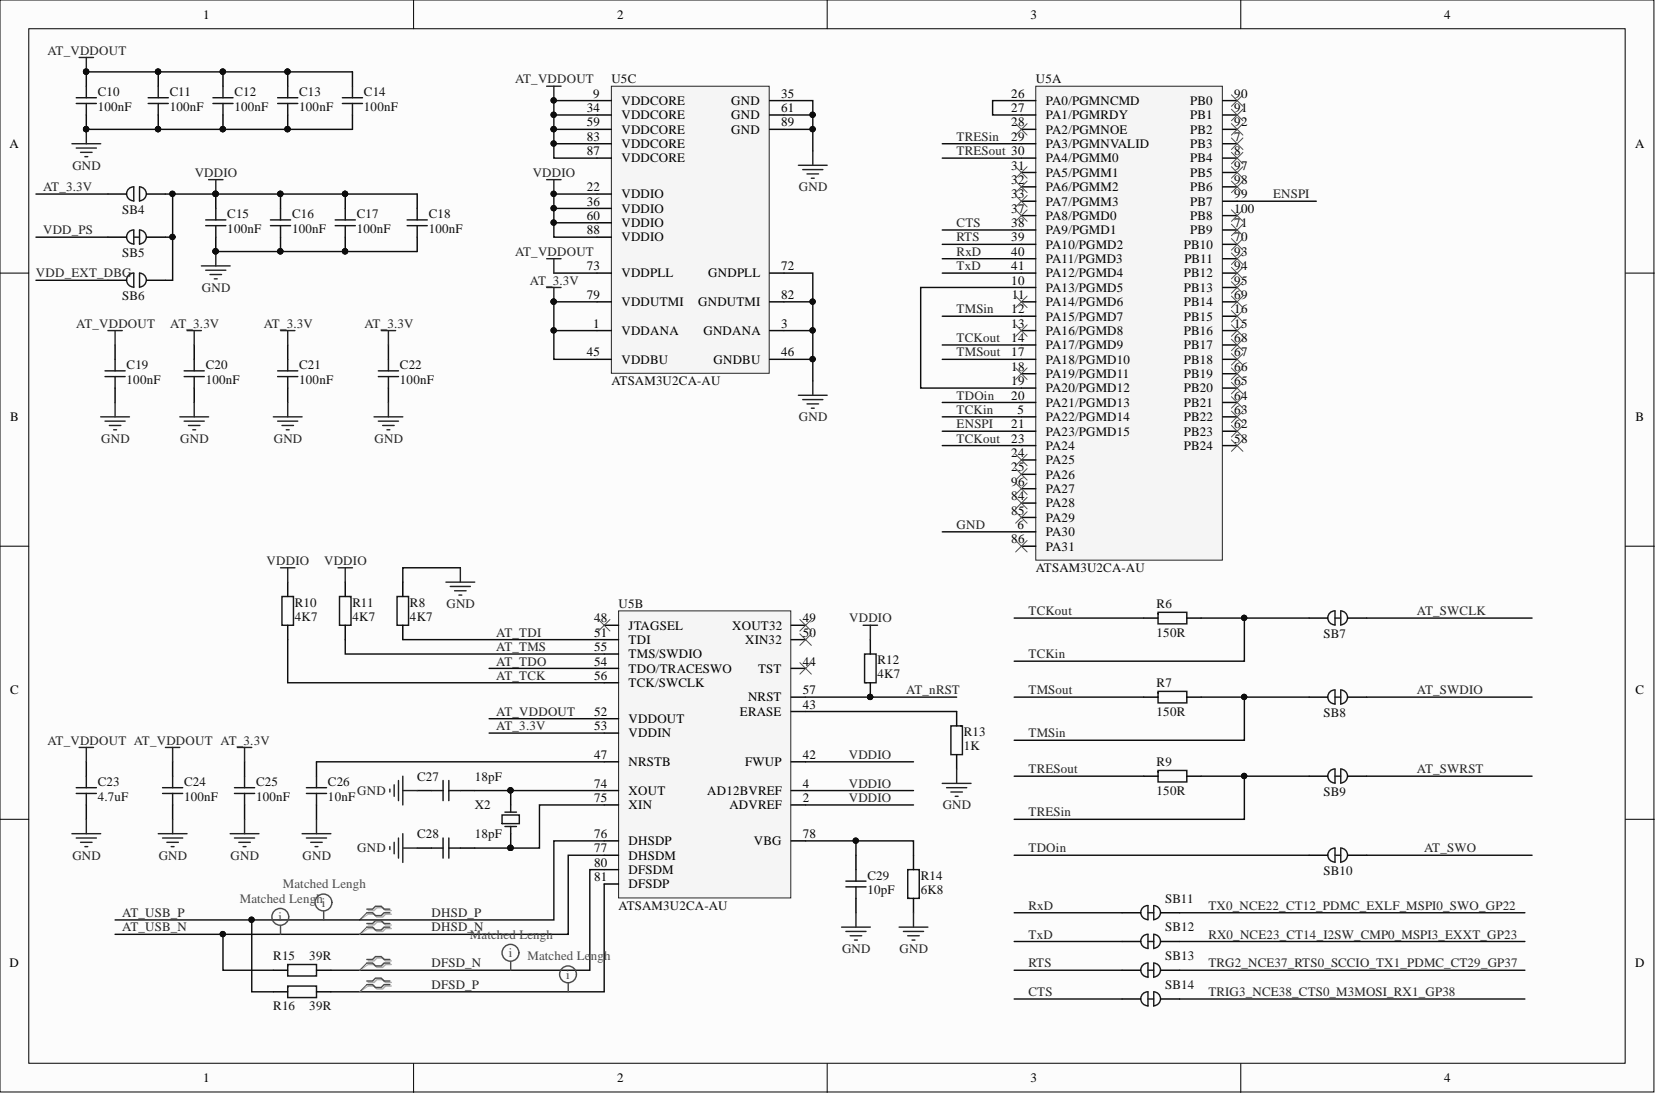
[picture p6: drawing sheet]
<svg xmlns="http://www.w3.org/2000/svg" width="292mm" height="193mm" viewBox="0 0 292 193" stroke-linecap="round" stroke-linejoin="round" font-family="sans-serif">
<defs><g id="words">
<g font-size="2.3">
<text x="35.9" y="3.3">1</text>
<text x="108.9" y="3.3">2</text>
<text x="181.8" y="3.3">3</text>
<text x="254.8" y="3.3">4</text>
<text x="104.6" y="17.2">9</text>
<text x="137.8" y="17.2">35</text>
<text x="178.4" y="17.2">26</text>
<text x="217.7" y="17.2">90</text>
<text x="103.5" y="19.8">34</text>
<text x="103.5" y="22.3">59</text>
<text x="109.6" y="18.5">VDDCORE</text>
<text x="109.6" y="21">VDDCORE</text>
<text x="109.6" y="23.6">VDDCORE</text>
<text x="129" y="18.5">GND</text>
<text x="129" y="21">GND</text>
<text x="129" y="23.6">GND</text>
<text x="137.8" y="19.8">61</text>
<text x="137.8" y="22.3">89</text>
<text x="178.4" y="19.8">27</text>
<text x="178.4" y="22.3">28</text>
<text x="184.5" y="18.5">PA0/PGMNCMD</text>
<text x="184.5" y="21">PA1/PGMRDY</text>
<text x="184.5" y="23.6">PA2/PGMNOE</text>
<text x="209.9" y="18.5">PB0</text>
<text x="209.9" y="21">PB1</text>
<text x="209.9" y="23.6">PB2</text>
<text x="217.7" y="19.8">91</text>
<text x="217.7" y="22.3">92</text>
<text x="1.7" y="26.1">A</text>
<text x="103.5" y="24.8">83</text>
<text x="103.5" y="27.4">87</text>
<text x="109.6" y="26.1">VDDCORE</text>
<text x="109.6" y="28.6">VDDCORE</text>
<text x="178.4" y="24.8">29</text>
<text x="178.4" y="29.9">31</text>
<text x="184.5" y="26.1">PA3/PGMNVALID</text>
<text x="184.5" y="28.6">PA4/PGMM0</text>
<text x="209.9" y="26.1">PB3</text>
<text x="209.9" y="28.6">PB4</text>
<text x="217.7" y="24.8">7</text>
<text x="217.7" y="27.4">8</text>
<text x="217.7" y="29.9">97</text>
<text x="288.4" y="26.1">A</text>
<text x="103.5" y="33.7">22</text>
<text x="109.6" y="35">VDDIO</text>
<text x="178.4" y="32.5">32</text>
<text x="178.4" y="35">33</text>
<text x="184.5" y="31.2">PA5/PGMM1</text>
<text x="184.5" y="33.7">PA6/PGMM2</text>
<text x="209.9" y="31.2">PB5</text>
<text x="209.9" y="33.7">PB6</text>
<text x="217.7" y="32.5">98</text>
<text x="217.7" y="35">99</text>
<text x="103.5" y="36.3">36</text>
<text x="103.5" y="38.8">60</text>
<text x="103.5" y="41.3">88</text>
<text x="109.6" y="37.5">VDDIO</text>
<text x="109.6" y="40.1">VDDIO</text>
<text x="178.4" y="37.5">37</text>
<text x="178.4" y="40.1">38</text>
<text x="184.5" y="36.3">PA7/PGMM3</text>
<text x="184.5" y="38.8">PA8/PGMD0</text>
<text x="184.5" y="41.3">PA9/PGMD1</text>
<text x="209.9" y="41.3">PB9</text>
<text x="209.9" y="36.3">PB7</text>
<text x="209.9" y="38.8">PB8</text>
<text x="217.7" y="40.1">71</text>
<text x="217.7" y="37.5">100</text>
<text x="103.5" y="47.7">73</text>
<text x="109.6" y="42.6">VDDIO</text>
<text x="137.8" y="47.7">72</text>
<text x="178.4" y="42.6">39</text>
<text x="178.4" y="45.1">40</text>
<text x="178.4" y="47.7">41</text>
<text x="184.5" y="43.9">PA10/PGMD2</text>
<text x="184.5" y="46.4">PA11/PGMD3</text>
<text x="208.8" y="43.9">PB10</text>
<text x="208.9" y="46.4">PB11</text>
<text x="217.7" y="42.6">70</text>
<text x="217.7" y="45.1">93</text>
<text x="217.7" y="47.7">94</text>
<text x="103.5" y="52.7">79</text>
<text x="109.6" y="48.9">VDDPLL</text>
<text x="124.9" y="48.9">GNDPLL</text>
<text x="137.8" y="52.7">82</text>
<text x="178.4" y="50.2">10</text>
<text x="178.5" y="52.7">11</text>
<text x="184.5" y="51.5">PA13/PGMD5</text>
<text x="184.5" y="48.9">PA12/PGMD4</text>
<text x="208.8" y="48.9">PB12</text>
<text x="208.8" y="51.5">PB13</text>
<text x="217.7" y="52.7">69</text>
<text x="217.7" y="50.2">95</text>
<text x="104.6" y="57.8">1</text>
<text x="109.6" y="59.1">VDDANA</text>
<text x="109.6" y="54">VDDUTMI</text>
<text x="123.2" y="54">GNDUTMI</text>
<text x="124.1" y="59.1">GNDANA</text>
<text x="137.8" y="57.8">3</text>
<text x="178.4" y="55.3">12</text>
<text x="178.4" y="57.8">13</text>
<text x="184.5" y="54">PA14/PGMD6</text>
<text x="184.5" y="56.5">PA15/PGMD7</text>
<text x="184.5" y="59.1">PA16/PGMD8</text>
<text x="208.8" y="59.1">PB16</text>
<text x="208.8" y="56.5">PB15</text>
<text x="208.8" y="54">PB14</text>
<text x="217.7" y="57.8">15</text>
<text x="217.7" y="55.3">16</text>
<text x="103.5" y="62.9">45</text>
<text x="109.6" y="64.1">VDDBU</text>
<text x="125.9" y="64.1">GNDBU</text>
<text x="137.8" y="62.9">46</text>
<text x="178.4" y="60.3">14</text>
<text x="178.4" y="62.9">17</text>
<text x="178.4" y="65.4">18</text>
<text x="184.5" y="61.6">PA17/PGMD9</text>
<text x="184.5" y="64.1">PA18/PGMD10</text>
<text x="208.8" y="64.1">PB18</text>
<text x="208.8" y="61.6">PB17</text>
<text x="217.7" y="65.4">66</text>
<text x="217.7" y="62.9">67</text>
<text x="217.7" y="60.3">68</text>
<text x="178.4" y="67.9">19</text>
<text x="178.4" y="70.5">20</text>
<text x="184.5" y="66.7">PA19/PGMD11</text>
<text x="184.5" y="69.2">PA20/PGMD12</text>
<text x="184.5" y="71.8">PA21/PGMD13</text>
<text x="208.8" y="71.8">PB21</text>
<text x="208.8" y="69.2">PB20</text>
<text x="208.8" y="66.7">PB19</text>
<text x="217.7" y="70.5">64</text>
<text x="217.7" y="67.9">65</text>
<text x="1.8" y="74.3">B</text>
<text x="178.4" y="75.6">21</text>
<text x="179.5" y="73">5</text>
<text x="184.5" y="74.3">PA22/PGMD14</text>
<text x="184.5" y="76.8">PA23/PGMD15</text>
<text x="208.8" y="76.8">PB23</text>
<text x="208.8" y="74.3">PB22</text>
<text x="217.7" y="75.6">62</text>
<text x="217.7" y="73">63</text>
<text x="288.5" y="74.3">B</text>
<text x="178.4" y="78.1">23</text>
<text x="178.4" y="80.6">24</text>
<text x="178.4" y="83.2">25</text>
<text x="184.5" y="79.4">PA24</text>
<text x="184.5" y="81.9">PA25</text>
<text x="208.8" y="79.4">PB24</text>
<text x="217.7" y="78.1">58</text>
<text x="178.4" y="88.2">84</text>
<text x="178.4" y="85.7">96</text>
<text x="184.5" y="84.4">PA26</text>
<text x="184.5" y="89.5">PA28</text>
<text x="184.5" y="87">PA27</text>
<text x="178.4" y="90.8">85</text>
<text x="178.4" y="95.8">86</text>
<text x="179.5" y="93.3">6</text>
<text x="184.5" y="94.6">PA30</text>
<text x="184.5" y="92">PA29</text>
<text x="184.5" y="97.1">PA31</text>
<text x="104.8" y="109.8">48</text>
<text x="104.8" y="112.3">51</text>
<text x="110.9" y="111.1">JTAGSEL</text>
<text x="110.9" y="113.6">TDI</text>
<text x="129.2" y="111.1">XOUT32</text>
<text x="131.4" y="113.6">XIN32</text>
<text x="141.6" y="109.8">49</text>
<text x="141.6" y="112.3">50</text>
<text x="104.8" y="117.4">54</text>
<text x="104.8" y="114.9">55</text>
<text x="104.8" y="119.9">56</text>
<text x="110.9" y="118.7">TDO/TRACESWO</text>
<text x="110.9" y="116.1">TMS/SWDIO</text>
<text x="133.7" y="118.7">TST</text>
<text x="141.6" y="117.4">44</text>
<text x="1.8" y="122.5">C</text>
<text x="110.9" y="121.2">TCK/SWCLK</text>
<text x="131.9" y="123.7">NRST</text>
<text x="141.6" y="125">43</text>
<text x="141.6" y="122.5">57</text>
<text x="288.5" y="122.5">C</text>
<text x="104.8" y="126.3">52</text>
<text x="104.8" y="128.8">53</text>
<text x="110.9" y="127.5">VDDOUT</text>
<text x="110.9" y="130.1">VDDIN</text>
<text x="130.5" y="126.3">ERASE</text>
<text x="104.8" y="133.9">47</text>
<text x="110.9" y="135.1">NRSTB</text>
<text x="131.4" y="135.1">FWUP</text>
<text x="141.6" y="133.9">42</text>
<text x="104.8" y="138.9">74</text>
<text x="104.8" y="141.5">75</text>
<text x="110.9" y="140.2">XOUT</text>
<text x="110.9" y="142.7">XIN</text>
<text x="124.8" y="140.2">AD12BVREF</text>
<text x="128.7" y="142.7">ADVREF</text>
<text x="141.6" y="141.5">2</text>
<text x="141.6" y="138.9">4</text>
<text x="104.8" y="147.8">76</text>
<text x="110.9" y="149.1">DHSDP</text>
<text x="133" y="149.1">VBG</text>
<text x="141.6" y="147.8">78</text>
<text x="104.8" y="150.4">77</text>
<text x="104.8" y="152.9">80</text>
<text x="104.8" y="155.4">81</text>
<text x="110.9" y="151.6">DHSDM</text>
<text x="110.9" y="154.2">DFSDM</text>
<text x="110.9" y="156.7">DFSDP</text>
<text x="1.7" y="170.6">D</text>
<text x="288.4" y="170.6">D</text>
<text x="35.9" y="190.9">1</text>
<text x="108.9" y="190.9">2</text>
<text x="181.8" y="190.9">3</text>
<text x="254.8" y="190.9">4</text>
</g>
<g font-size="2.3" fill="#262626">
<text x="8.4" y="9.6">AT_VDDOUT</text>
<text x="90.8" y="14.7">AT_VDDOUT</text>
<text x="12.8" y="29.9">GND</text>
<text x="168.7" y="24.8">TRESin</text>
<text x="168.7" y="27.4">TRESout 30</text>
<text x="7.6" y="33.7">AT_3.3V</text>
<text x="34.3" y="31.2">VDDIO</text>
<text x="94" y="31.2">VDDIO</text>
<text x="140.9" y="33.7">GND</text>
<text x="224.6" y="35">ENSPI</text>
<text x="7.6" y="41.3">VDD_PS</text>
<text x="168.7" y="40.1">CTS</text>
<text x="90.8" y="45.1">AT_VDDOUT</text>
<text x="168.7" y="42.6">RTS</text>
<text x="168.7" y="45.1">RxD</text>
<text x="168.7" y="47.7">TxD</text>
<text x="6.3" y="48.9">VDD_EXT_DBG</text>
<text x="35.6" y="51.5">GND</text>
<text x="93.5" y="50.2">AT_3.3V</text>
<text x="13.4" y="57.8">AT_VDDOUT</text>
<text x="30" y="57.8">AT_3.3V</text>
<text x="46.5" y="57.8">AT_3.3V</text>
<text x="64.3" y="57.8">AT_3.3V</text>
<text x="168.7" y="55.3">TMSin</text>
<text x="168.7" y="60.3">TCKout</text>
<text x="168.7" y="62.9">TMSout</text>
<text x="168.7" y="70.5">TDOin</text>
<text x="140.9" y="74.3">GND</text>
<text x="168.7" y="73">TCKin</text>
<text x="168.7" y="75.6">ENSPI</text>
<text x="17.8" y="78.1">GND</text>
<text x="31.8" y="78.1">GND</text>
<text x="48.3" y="78.1">GND</text>
<text x="66.1" y="78.1">GND</text>
<text x="168.7" y="78.1">TCKout</text>
<text x="168.7" y="93.3">GND</text>
<text x="47" y="99.6">VDDIO</text>
<text x="57.2" y="99.6">VDDIO</text>
<text x="78.7" y="107.2">GND</text>
<text x="87.5" y="112.3">AT_TDI</text>
<text x="149.8" y="109.8">VDDIO</text>
<text x="181.4" y="108.5">TCKout</text>
<text x="249.9" y="108.5">AT_SWCLK</text>
<text x="87.5" y="114.9">AT_TMS</text>
<text x="87.5" y="117.4">AT_TDO</text>
<text x="87.5" y="119.9">AT_TCK</text>
<text x="181.4" y="116.1">TCKin</text>
<text x="159.9" y="122.5">AT_nRST</text>
<text x="181.4" y="122.5">TMSout</text>
<text x="249.9" y="122.5">AT_SWDIO</text>
<text x="8.4" y="131.3">AT_VDDOUT AT_VDDOUT AT_3.3V</text>
<text x="87.5" y="126.3">AT_VDDOUT</text>
<text x="87.5" y="128.8">AT_3.3V</text>
<text x="181.4" y="130.1">TMSin</text>
<text x="149.7" y="133.9">VDDIO</text>
<text x="181.4" y="136.4">TRESout</text>
<text x="249.9" y="136.4">AT_SWRST</text>
<text x="63" y="140.2">GND</text>
<text x="149.7" y="141.5">VDDIO</text>
<text x="149.7" y="138.9">VDDIO</text>
<text x="166.3" y="142.7">GND</text>
<text x="181.4" y="144">TRESin</text>
<text x="12.8" y="151.6">GND</text>
<text x="28" y="151.6">GND</text>
<text x="40.7" y="151.6">GND</text>
<text x="53.4" y="151.6">GND</text>
<text x="63" y="150.4">GND</text>
<text x="181.4" y="150.4">TDOin</text>
<text x="251.2" y="150.4">AT_SWO</text>
<text x="21.6" y="161.8">AT_USB_P</text>
<text x="76.1" y="161.8">DHSD_P</text>
<text x="181.4" y="160.5">RxD</text>
<text x="213.1" y="160.5">TX0_NCE22_CT12_PDMC_EXLF_MSPI0_SWO_GP22</text>
<text x="21.6" y="164.3">AT_USB_N</text>
<text x="76.1" y="164.3">DHSD_N</text>
<text x="181.4" y="165.6">TxD</text>
<text x="213.1" y="165.6">RX0_NCE23_CT14_I2SW_CMP0_MSPI3_EXXT_GP23</text>
<text x="76.1" y="170.6">DFSD_N</text>
<text x="148.5" y="168.1">GND</text>
<text x="158.7" y="168.1">GND</text>
<text x="181.4" y="170.6">RTS</text>
<text x="213.1" y="170.6">TRG2_NCE37_RTS0_SCCIO_TX1_PDMC_CT29_GP37</text>
<text x="76.1" y="174.4">DFSD_P</text>
<text x="181.4" y="175.7">CTS</text>
<text x="213.1" y="175.7">TRIG3_NCE38_CTS0_M3MOSI_RX1_GP38</text>
</g>
<g font-size="2.3" fill="#0e0e0e">
<text x="17.3" y="17">C10</text>
<text x="29.9" y="17">C11</text>
<text x="41.4" y="17">C12</text>
<text x="52.8" y="17">C13</text>
<text x="64.2" y="17">C14</text>
<text x="107.8" y="14.7">U5C</text>
<text x="182.7" y="14.7">U5A</text>
<text x="17.3" y="19.5">100nF</text>
<text x="29.9" y="19.5">100nF</text>
<text x="41.4" y="19.5">100nF</text>
<text x="52.8" y="19.5">100nF</text>
<text x="64.2" y="19.5">100nF</text>
<text x="21.6" y="37.8">SB4</text>
<text x="40.1" y="38.5">C15</text>
<text x="40.1" y="41.1">100nF</text>
<text x="51.5" y="38.5">C16</text>
<text x="51.5" y="41.1">100nF</text>
<text x="62.9" y="38.5">C17</text>
<text x="62.9" y="41.1">100nF</text>
<text x="75.6" y="38.5">C18</text>
<text x="75.6" y="41.1">100nF</text>
<text x="21.6" y="45.4">SB5</text>
<text x="21.6" y="53">SB6</text>
<text x="22.3" y="65.2">C19</text>
<text x="36.3" y="65.2">C20</text>
<text x="52.8" y="65.2">C21</text>
<text x="70.5" y="65.2">C22</text>
<text x="22.3" y="67.7">100nF</text>
<text x="36.3" y="67.7">100nF</text>
<text x="52.8" y="67.7">100nF</text>
<text x="70.5" y="67.7">100nF</text>
<text x="107.8" y="67.9">ATSAM3U2CA-AU</text>
<text x="182.7" y="100.9">ATSAM3U2CA-AU</text>
<text x="52" y="107">R10</text>
<text x="62.2" y="107">R11</text>
<text x="72.3" y="107">R8</text>
<text x="109.1" y="107.2">U5B</text>
<text x="204" y="107.2">R6</text>
<text x="52" y="109.5">4K7</text>
<text x="62.2" y="109.5">4K7</text>
<text x="72.3" y="109.5">4K7</text>
<text x="204" y="112.3">150R</text>
<text x="233.4" y="112.6">SB7</text>
<text x="154.8" y="117.1">R12</text>
<text x="154.8" y="119.7">4K7</text>
<text x="204" y="121.2">R7</text>
<text x="170" y="129.8">R13</text>
<text x="204" y="126.3">150R</text>
<text x="233.4" y="126.5">SB8</text>
<text x="73.6" y="137.7">C27</text>
<text x="83.7" y="137.7">18pF</text>
<text x="170" y="132.3">1K</text>
<text x="204" y="135.1">R9</text>
<text x="17.3" y="138.7">C23</text>
<text x="17.3" y="141.2">4.7uF</text>
<text x="32.5" y="138.7">C24</text>
<text x="32.5" y="141.2">100nF</text>
<text x="45.2" y="138.7">C25</text>
<text x="45.2" y="141.2">100nF</text>
<text x="57.9" y="138.7">C26</text>
<text x="57.9" y="141.2">10nF</text>
<text x="83.7" y="142.7">X2</text>
<text x="204" y="140.2">150R</text>
<text x="233.4" y="140.5">SB9</text>
<text x="73.6" y="147.8">C28</text>
<text x="83.7" y="147.8">18pF</text>
<text x="153" y="155.2">C29</text>
<text x="162.4" y="155.2">R14</text>
<text x="233.4" y="154.4">SB10</text>
<text x="109.1" y="160.5">ATSAM3U2CA-AU</text>
<text x="153" y="157.7">10pF</text>
<text x="162.4" y="157.7">6K8</text>
<text x="205.5" y="159.2">SB11</text>
<text x="205.5" y="164.3">SB12</text>
<text x="48.2" y="169.4">R15</text>
<text x="54.6" y="169.4">39R</text>
<text x="205.5" y="169.4">SB13</text>
<text x="48.2" y="178.2">R16</text>
<text x="54.6" y="178.2">39R</text>
<text x="205.5" y="174.4">SB14</text>
</g>
<g font-size="2.3" fill="#4c4c4c">
<text x="42.3" y="159.2">Matched Lengh</text>
<text x="49.9" y="156.7">Matched Lengh</text>
<text x="56.8" y="160">i</text>
<text x="49.1" y="162.5">i</text>
<text x="82.9" y="165.6">Matched Lengh</text>
<text x="89.7" y="168.9">i</text>
<text x="93" y="169.4">Matched Lengh</text>
<text x="99.9" y="172.7">i</text>
</g>
</g></defs>
<g fill="#fcfcfc" stroke="#000" stroke-width=".18">
<path d="M0 0h291.7v192.6h-291.7z"/>
<path d="M5.1 5.1h281.6v182.4h-281.6z"/>
</g>
<path d="M73 0v5.1M145.9 0v5.1M218.9 0v5.1M0 48.2h5.1M286.7 48.2h5.1M0 96.3h5.1M286.7 96.3h5.1M0 144.5h5.1M286.7 144.5h5.1M73 187.6v5.1M145.9 187.6v5.1M218.9 187.6v5.1" fill="none" stroke="#000" stroke-width=".18"/>
<path d="M109.1 107.8h30.4v50.6h-30.4z" fill="#f5f5f5" stroke="#262626" stroke-width=".18"/>
<g fill="none" stroke="#000" stroke-width=".25">
<path d="M106.6 117.9h2.5M106.6 110.3h2.5M106.6 112.8h2.5M106.6 115.4h2.5M139.6 117.9h2.5M139.6 110.3h2.5M139.6 112.8h2.5M106.6 139.4h2.5M106.6 134.4h2.5M106.6 126.8h2.5M106.6 129.3h2.5M106.6 120.4h2.5"/>
<path d="M139.6 139.4h2.5M139.6 134.4h2.5M139.6 125.5h2.5M139.6 123h2.5M106.6 142h2.5M106.6 148.3h2.5M106.6 150.9h2.5M106.6 153.4h2.5M106.6 155.9h2.5M139.6 142h2.5M139.6 148.3h2.5"/>
</g>
<path d="M107.8 15.2h27.9v50.6h-27.9z" fill="#f5f5f5" stroke="#262626" stroke-width=".18"/>
<g fill="none" stroke="#000" stroke-width=".25">
<path d="M105.3 17.7h2.5M135.8 17.7h2.5M105.3 34.2h2.5M105.3 20.3h2.5M105.3 36.8h2.5M105.3 22.8h2.5M105.3 39.3h2.5M105.3 25.4h2.5M105.3 27.9h2.5M135.8 20.3h2.5M135.8 22.8h2.5M105.3 58.3h2.5"/>
<path d="M105.3 48.2h2.5M105.3 53.2h2.5M105.3 41.8h2.5M135.8 58.3h2.5M135.8 48.2h2.5M135.8 53.2h2.5M105.3 63.4h2.5M135.8 63.4h2.5"/>
</g>
<path d="M182.7 15.2h32.9v83.6h-32.9z" fill="#f5f5f5" stroke="#262626" stroke-width=".18"/>
<g fill="none" stroke="#000" stroke-width=".25">
<path d="M15.2 12.7v2.5M27.9 12.7v2.5M39.3 12.7v2.5M50.7 12.7v2.5M62.2 12.7v2.5M180.2 17.7h2.5M215.7 17.7h2.5M15.2 20.3v2.5M19 34.2h3.3M25.9 34.2h3.3M27.9 20.3v2.5M38.1 34.2v2.6"/>
<path d="M39.3 20.3v2.5M49.5 34.2v2.6M50.7 20.3v2.5M60.9 34.2v2.6M62.2 20.3v2.5M73.6 34.2v2.6M180.2 25.4h2.5M180.2 27.9h2.5M180.2 20.3h2.5M180.2 22.8h2.5M180.2 30.4h2.5M180.2 33h2.5"/>
<path d="M180.2 35.5h2.5M180.2 38h2.5M215.7 25.4h2.5M215.7 27.9h2.5M215.7 20.3h2.5M215.7 22.8h2.5M215.7 30.4h2.5M215.7 33h2.5M215.7 35.5h2.5M215.7 38h2.5M19 49.4h3.3M19 41.8h3.3"/>
<path d="M25.9 49.4h3.3M25.9 41.8h3.3M38.1 41.8v2.6M49.5 41.8v2.6M60.9 41.8v2.6M73.6 41.8v2.6M180.2 50.7h2.5M180.2 53.2h2.5M180.2 55.8h2.5M180.2 58.3h2.5M180.2 40.6h2.5M180.2 43.1h2.5"/>
<path d="M180.2 45.6h2.5M180.2 48.2h2.5M215.7 50.7h2.5M215.7 53.2h2.5M215.7 55.8h2.5M215.7 58.3h2.5M215.7 40.6h2.5M215.7 43.1h2.5M215.7 45.6h2.5M215.7 48.2h2.5M20.3 60.8v2.6M20.3 68.5v2.5"/>
<path d="M34.3 60.8v2.6M34.3 68.5v2.5M50.7 60.8v2.6M50.7 68.5v2.5M68.5 60.8v2.6M68.5 68.5v2.5M180.2 73.5h2.5M180.2 60.8h2.5M180.2 63.4h2.5M180.2 65.9h2.5M180.2 68.5h2.5M180.2 71h2.5"/>
<path d="M180.2 76.1h2.5M180.2 78.6h2.5M215.7 73.5h2.5M215.7 60.8h2.5M215.7 63.4h2.5M215.7 65.9h2.5M215.7 68.5h2.5M215.7 71h2.5M215.7 76.1h2.5M215.7 78.6h2.5M180.2 93.8h2.5M180.2 81.1h2.5"/>
<path d="M180.2 83.7h2.5M180.2 88.7h2.5M180.2 91.3h2.5M180.2 96.3h2.5M180.2 86.2h2.5M50.7 102.7v2.5M50.7 110.3v2.5M60.9 102.7v2.5M60.9 110.3v2.5M71 102.7v2.5M71 110.3v2.5M153.5 112.8v2.6"/>
<path d="M201.7 109h2.6M209.3 109h2.6M230.9 109h3.3M237.8 109h3.3M15.2 134.4v2.5M30.4 134.4v2.5M43.1 134.4v2.5M55.8 134.4v2.5M73.6 139.4h2.5M81.2 139.4h2.5M90.1 139.4v2.6M153.5 120.4v2.6"/>
<path d="M168.7 125.5v2.5M168.7 133.1v2.5M201.7 123h2.6M201.7 136.9h2.6M209.3 123h2.6M209.3 136.9h2.6M230.9 123h3.3M230.9 136.9h3.3M237.8 123h3.3M237.8 136.9h3.3M15.2 142v2.5M30.4 142v2.5"/>
<path d="M43.1 142v2.5M55.8 142v2.5M73.6 149.6h2.5M81.2 149.6h2.5M90.1 147.1v2.5M151 150.9v2.5M151 158.5v2.5M161.1 150.9v2.5M161.1 158.5v2.5M230.9 150.9h3.3M237.8 150.9h3.3M48.2 174.9h2.5"/>
<path d="M48.2 171.1h2.5M55.8 174.9h2.6M55.8 171.1h2.6M197.9 171.1h3.3M197.9 161h3.3M197.9 166.1h3.3M197.9 176.2h3.3M204.8 171.1h3.3M204.8 161h3.3M204.8 166.1h3.3M204.8 176.2h3.3"/>
</g>
<g fill="#0e0e0e" stroke="#0e0e0e" stroke-width=".18">
<circle cx="27.9" cy="22.8" r=".47"/>
<circle cx="27.9" cy="12.6" r=".47"/>
<circle cx="39.3" cy="22.8" r=".47"/>
<circle cx="39.3" cy="12.6" r=".47"/>
<circle cx="50.7" cy="22.8" r=".47"/>
<circle cx="50.7" cy="12.6" r=".47"/>
<circle cx="15.2" cy="22.8" r=".47"/>
<circle cx="15.2" cy="12.6" r=".47"/>
<circle cx="97.7" cy="17.7" r=".47"/>
<circle cx="97.7" cy="34.2" r=".47"/>
<circle cx="38" cy="44.3" r=".47"/>
<circle cx="38" cy="34.2" r=".47"/>
<circle cx="49.4" cy="44.3" r=".47"/>
<circle cx="49.4" cy="34.2" r=".47"/>
<circle cx="60.9" cy="44.3" r=".47"/>
<circle cx="60.9" cy="34.2" r=".47"/>
<circle cx="97.7" cy="53.2" r=".47"/>
<circle cx="90" cy="149.6" r=".47"/>
<circle cx="90" cy="139.4" r=".47"/>
<circle cx="153.5" cy="122.9" r=".47"/>
<circle cx="97.7" cy="20.2" r=".47"/>
<circle cx="97.7" cy="22.8" r=".47"/>
<circle cx="97.7" cy="25.3" r=".47"/>
<circle cx="97.7" cy="36.7" r=".47"/>
<circle cx="97.7" cy="39.3" r=".47"/>
<circle cx="30.4" cy="34.2" r=".47"/>
<circle cx="30.4" cy="41.8" r=".47"/>
<circle cx="97.7" cy="58.3" r=".47"/>
<circle cx="143.3" cy="20.2" r=".47"/>
<circle cx="143.3" cy="53.2" r=".47"/>
<circle cx="143.3" cy="63.3" r=".47"/>
<circle cx="143.3" cy="58.3" r=".47"/>
<circle cx="143.3" cy="22.8" r=".47"/>
<circle cx="39.3" cy="164.8" r=".47"/>
<circle cx="44.4" cy="162.2" r=".47"/>
<circle cx="150.9" cy="148.3" r=".47"/>
<circle cx="219.5" cy="109" r=".47"/>
<circle cx="219.5" cy="122.9" r=".47"/>
<circle cx="219.5" cy="136.9" r=".47"/>
</g>
<g fill="none" stroke="#151515" stroke-width=".25">
<path d="M13.4 17.2h3.6M13.4 18.3h3.6M15.2 15.2v2M15.2 18.3v2M26.1 17.2h3.6M26.1 18.3h3.6M27.9 15.2v2M27.9 18.3v2M37.6 17.2h3.5M37.6 18.3h3.5M39.3 15.2v2M39.3 18.3v2"/>
<path d="M49 17.2h3.5M49 18.3h3.5M50.7 15.2v2M50.7 18.3v2M60.4 17.2h3.5M60.4 18.3h3.5M62.2 15.2v2M62.2 18.3v2M36.3 38.8h3.5M36.3 39.8h3.5M38.1 36.8v2M38.1 39.8v2"/>
<path d="M47.7 38.8h3.6M47.7 39.8h3.6M49.5 36.8v2M49.5 39.8v2M59.1 38.8h3.6M59.1 39.8h3.6M60.9 36.8v2M60.9 39.8v2M71.8 38.8h3.6M71.8 39.8h3.6M73.6 36.8v2M73.6 39.8v2"/>
<path d="M18.5 65.4h3.6M18.5 66.4h3.6M20.3 63.4v2M20.3 66.4v2.1M32.5 65.4h3.5M32.5 66.4h3.5M34.3 63.4v2M34.3 66.4v2.1M49 65.4h3.5M49 66.4h3.5M50.7 63.4v2M50.7 66.4v2.1"/>
<path d="M66.7 65.4h3.6M66.7 66.4h3.6M68.5 63.4v2M68.5 66.4v2.1M49.7 105.2h2.1v5.1h-2.1zM59.9 105.2h2v5.1h-2zM70 105.2h2.1v5.1h-2.1zM152.5 115.4h2v5h-2zM204.3 108h5v2h-5zM13.4 138.9h3.6M13.4 140h3.6M15.2 136.9v2"/>
<path d="M15.2 140v2M28.7 138.9h3.5M28.7 140h3.5M30.4 136.9v2M30.4 140v2M41.4 138.9h3.5M41.4 140h3.5M43.1 136.9v2M43.1 140v2M54 138.9h3.6M54 140h3.6M55.8 136.9v2"/>
<path d="M55.8 140v2M76.1 139.4h2.1M78.2 137.7v3.5M79.2 137.7v3.5M79.2 139.4h2M167.7 128h2.1v5.1h-2.1zM204.3 122h5v2h-5zM204.3 135.9h5v2h-5zM76.1 149.6h2.1M78.2 147.8v3.6M79.2 147.8v3.6M79.2 149.6h2"/>
<path d="M88.6 143.8h3v1.5h-3zM89.1 145.8h2M89.1 143.3h2M90.1 142v1.3M90.1 145.8v1.3M149.2 155.4h3.6M149.2 156.4h3.6M151 153.4v2M151 156.4v2.1M160.1 153.4h2v5.1h-2zM50.7 173.9h5.1v2.1h-5.1zM50.7 170.1h5.1v2.1h-5.1z"/>
</g>
<g fill="none" stroke="#262626" stroke-width=".25">
<path d="M14 10.1h2.5M15.2 10.1v2.6M96.4 15.2h2.6M97.7 15.2v2.5M12.7 25.4h5.1M13.4 26.1h3.6M14.2 26.9h2M15 27.6h.5M15.2 22.8v2.6M36.8 31.7h2.5M38.1 31.7v2.5M96.4 31.7h2.6"/>
<path d="M97.7 31.7v2.5M140.8 29.2h5.1M141.6 29.9h3.5M142.4 30.7h2M143.1 31.4h.5M143.4 26.6v2.6M19 58.3h2.6M20.3 58.3v2.5M33 58.3h2.5M34.3 58.3v2.5M35.5 46.9h5.1M36.3 47.7h3.5"/>
<path d="M37 48.4h2.1M37.8 49.2h.5M38.1 44.4v2.5M49.5 58.3h2.5M50.7 58.3v2.5M67.2 58.3h2.6M68.5 58.3v2.5M96.4 50.7h2.6M96.4 45.6h2.6M97.7 45.6v2.6M97.7 50.7v2.5M17.8 73.5h5"/>
<path d="M18.5 74.3h3.6M19.3 75h2M20 75.8h.6M20.3 71v2.5M31.7 73.5h5.1M32.5 74.3h3.5M33.2 75h2.1M34 75.8h.5M34.3 71v2.5M48.2 73.5h5.1M49 74.3h3.5M49.7 75h2.1"/>
<path d="M50.5 75.8h.5M50.7 71v2.5M66 73.5h5M66.7 74.3h3.6M67.5 75h2M68.3 75.8h.5M68.5 71v2.5M140.8 69.7h5.1M141.6 70.5h3.5M142.4 71.2h2M143.1 72h.5M143.4 67.2v2.5"/>
<path d="M49.5 100.1h2.5M50.7 100.1v2.6M59.6 100.1h2.6M60.9 100.1v2.6M78.7 102.7h5M79.4 103.4h3.6M80.2 104.2h2M80.9 105h.6M81.2 100.1v2.6M152.2 110.3h2.6M153.5 110.3v2.5M14 131.8h2.5"/>
<path d="M15.2 131.8v2.6M29.2 131.8h2.5M30.4 131.8v2.6M41.9 131.8h2.5M43.1 131.8v2.6M68.8 139.2v.5M69.5 138.4v2.1M70.3 137.7v3.5M71 136.9v5.1M71 139.4h2.6M166.2 138.2h5.1M167 138.9h3.5"/>
<path d="M167.7 139.7h2.1M168.7 135.6v2.6M12.7 147.1h5.1M13.4 147.8h3.6M14.2 148.6h2M15 149.3h.5M15.2 144.5v2.6M27.9 147.1h5.1M28.7 147.8h3.5M29.4 148.6h2.1M30.2 149.3h.5M30.4 144.5v2.6"/>
<path d="M40.6 147.1h5.1M41.4 147.8h3.5M42.1 148.6h2.1M42.9 149.3h.5M43.1 144.5v2.6M53.3 147.1h5.1M54 147.8h3.6M54.8 148.6h2M55.6 149.3h.5M55.8 144.5v2.6M68.8 149.3v.5M69.5 148.6v2"/>
<path d="M70.3 147.8v3.6M71 147.1v5M71 149.6h2.6M168.5 140.5h.5M148.4 163.5h5.1M149.2 164.3h3.6M150 165.1h2M150.7 165.8h.5M151 161v2.5M158.6 163.5h5.1M159.4 164.3h3.5M160.1 165.1h2"/>
<path d="M160.9 165.8h.5M161.1 161v2.5"/>
</g>
<g fill="none" stroke="#1c1c1c" stroke-width=".25">
<path d="M23.6 35.4a1.23 1.23 0 0 1-1.3-1.2 1.23 1.23 0 0 1 1.3-1.2v2.5M24.6 35.4a1.23 1.23 0 0 0 1.2-1.2 1.23 1.23 0 0 0-1.2-1.2v2.5M23.6 50.6a1.23 1.23 0 0 1-1.3-1.2 1.23 1.23 0 0 1 1.3-1.2v2.5M23.6 43a1.23 1.23 0 0 1-1.3-1.2 1.23 1.23 0 0 1 1.3-1.2v2.5M23.6 41.8h1M24.6 50.6a1.23 1.23 0 0 0 1.2-1.2 1.23 1.23 0 0 0-1.2-1.2v2.5M24.6 43a1.23 1.23 0 0 0 1.2-1.2 1.23 1.23 0 0 0-1.2-1.2v2.5M235.5 110.2a1.23 1.23 0 0 1-1.3-1.2 1.23 1.23 0 0 1 1.3-1.2v2.5M235.5 109h1M236.5 110.2a1.23 1.23 0 0 0 1.2-1.2 1.23 1.23 0 0 0-1.2-1.2v2.5M235.5 124.2a1.23 1.23 0 0 1-1.3-1.3 1.23 1.23 0 0 1 1.3-1.2v2.5M235.5 138.1a1.23 1.23 0 0 1-1.3-1.2 1.23 1.23 0 0 1 1.3-1.3v2.6"/>
<path d="M235.5 123h1M235.5 136.9h1M236.5 124.2a1.23 1.23 0 0 0 1.2-1.3 1.23 1.23 0 0 0-1.2-1.2v2.5M236.5 138.1a1.23 1.23 0 0 0 1.2-1.2 1.23 1.23 0 0 0-1.2-1.3v2.6M235.5 152a1.23 1.23 0 0 1-1.3-1.2 1.23 1.23 0 0 1 1.3-1.2v2.5M235.5 150.9h1M236.5 152a1.23 1.23 0 0 0 1.2-1.2 1.23 1.23 0 0 0-1.2-1.2v2.5M202.5 162.2a1.23 1.23 0 0 1-1.3-1.2 1.23 1.23 0 0 1 1.3-1.3v2.6M202.5 167.3a1.23 1.23 0 0 1-1.3-1.3 1.23 1.23 0 0 1 1.3-1.2v2.5M202.5 172.3a1.23 1.23 0 0 1-1.3-1.2 1.23 1.23 0 0 1 1.3-1.2v2.5M202.5 177.4a1.23 1.23 0 0 1-1.3-1.2 1.23 1.23 0 0 1 1.3-1.3v2.6M202.5 161h1"/>
<path d="M202.5 166.1h1M202.5 171.1h1M202.5 176.2h1M203.5 162.2a1.23 1.23 0 0 0 1.2-1.2 1.23 1.23 0 0 0-1.2-1.3v2.6M203.5 167.3a1.23 1.23 0 0 0 1.2-1.3 1.23 1.23 0 0 0-1.2-1.2v2.5M203.5 172.3a1.23 1.23 0 0 0 1.2-1.2 1.23 1.23 0 0 0-1.2-1.2v2.5M203.5 177.4a1.23 1.23 0 0 0 1.2-1.2 1.23 1.23 0 0 0-1.2-1.3v2.6"/>
</g>
<g fill="none" stroke="#4c4c4c" stroke-width=".18">
<path d="M217.2 16.7l2 2.1M217.2 19.3l2 2M219.2 16.7l-2 2.1M219.2 19.3l-2 2M179.1 21.8l2.1 2M179.1 29.4l2.1 2M179.1 31.9l2.1 2.1M179.1 34.5l2.1 2M179.1 37l2.1 2M181.2 21.8l-2.1 2M181.2 29.4l-2.1 2M181.2 31.9l-2.1 2.1"/>
<path d="M181.2 34.5l-2.1 2M181.2 37l-2.1 2M217.2 21.8l2 2M217.2 24.3l2 2.1M217.2 26.9l2 2M217.2 37l2 2M217.2 39.6l2 2M217.2 29.4l2 2M217.2 31.9l2 2.1M219.2 21.8l-2 2M219.2 24.3l-2 2.1M219.2 26.9l-2 2"/>
<path d="M219.2 37l-2 2M219.2 39.6l-2 2M219.2 29.4l-2 2M219.2 31.9l-2 2.1M179.1 52.2l2.1 2.1M179.1 57.3l2.1 2M181.2 52.2l-2.1 2.1M181.2 57.3l-2.1 2M217.2 42.1l2 2M217.2 44.6l2 2.1M217.2 47.2l2 2M217.2 49.7l2 2"/>
<path d="M217.2 52.2l2 2.1M217.2 54.8l2 2M217.2 57.3l2 2M217.2 59.8l2 2.1M219.2 42.1l-2 2M219.2 44.6l-2 2.1M219.2 47.2l-2 2M219.2 49.7l-2 2M219.2 52.2l-2 2.1M219.2 54.8l-2 2M219.2 57.3l-2 2M219.2 59.8l-2 2.1"/>
<path d="M179.1 64.9l2.1 2M181.2 64.9l-2.1 2M217.2 62.4l2 2M217.2 64.9l2 2M217.2 67.4l2 2.1M217.2 70l2 2M217.2 72.5l2 2M217.2 75l2 2.1M217.2 77.6l2 2M219.2 62.4l-2 2M219.2 64.9l-2 2M219.2 67.4l-2 2.1"/>
<path d="M219.2 70l-2 2M219.2 72.5l-2 2M219.2 75l-2 2.1M219.2 77.6l-2 2M179.1 80.1l2.1 2M179.1 82.7l2.1 2M179.1 85.2l2.1 2M179.1 87.7l2.1 2.1M179.1 90.3l2.1 2M179.1 95.3l2.1 2.1M181.2 80.1l-2.1 2M181.2 82.7l-2.1 2"/>
<path d="M181.2 85.2l-2.1 2M181.2 87.7l-2.1 2.1M181.2 90.3l-2.1 2M181.2 95.3l-2.1 2.1M105.6 109.3l2 2M107.6 109.3l-2 2M141.1 109.3l2 2M141.1 111.8l2 2M141.1 116.9l2 2M143.1 109.3l-2 2M143.1 111.8l-2 2M143.1 116.9l-2 2"/>
<path d="M64.7 161l-1.3 1.3M64.7 163.5l-1.3 1.3M64.7 169.9l-1.3 1.2M64.7 173.7l-1.3 1.2"/>
</g>
<path d="M65 160.6h1l.5-.5h1l.5 .5h1M65 161.3h1l.5 .5h1l.5-.5h1M65 163.2h1l.5-.6h1l.5 .6h1M65 163.8h1l.5 .5h1l.5-.5h1M65 169.5h1l.5-.5h1l.5 .5h1M65 170.1h1l.5 .5h1l.5-.5h1M65 173.3h1l.5-.5h1l.5 .5h1M65 173.9h1l.5 .5h1l.5-.5h1" fill="none" stroke="#aeaeae" stroke-width=".25"/>
<path d="M65 161.3l-1.6 1M65 163.8l-1.6 1M65 170.1l-1.6 1M65 173.9l-1.6 1" fill="none" stroke="#aeaeae" stroke-width=".18"/>
<g fill="none" stroke="#4c4c4c" stroke-width=".25">
<path d="M49.5 163.3v1.5M57.1 160.7v1.6M64.7 160.4h1l.5-.5h1l.6 .5h1M64.7 161h1l.5 .5h1l.6-.5h1M64.7 162.9h1l.5-.5h1l.6 .5h1M64.7 163.5h1l.5 .5h1l.6-.5h1M64.7 169.2h1l.5-.5h1l.6 .5h1M64.7 169.9h1l.5 .5h1l.6-.5h1M64.7 173h1l.5-.5h1l.6 .5h1M64.7 173.7h1l.5 .5h1l.6-.5h1M90.1 169.6v1.5M100.2 173.4v1.5"/>
<circle cx="57.1" cy="159.2" r="1.48"/>
<circle cx="49.4" cy="161.7" r="1.48"/>
<circle cx="90" cy="168.1" r="1.48"/>
<circle cx="100.2" cy="171.9" r="1.48"/>
</g>
<g fill="none" stroke="#0e0e0e" stroke-width=".25">
<path d="M15.2 12.7h47M105.3 17.7h-7.6v5.1M138.3 17.7h5.1v2.6M180.2 17.7h-5.1v2.6h5.1M6.3 34.2h12.7M15.2 22.8h47M29.2 34.2h1.2M73.6 34.2h-43.2v15.2h-1.2M97.7 25.4v2.5h7.6M97.7 22.8v2.6h7.6M97.7 20.3h7.6M97.7 22.8h7.6"/>
<path d="M97.7 36.8h7.6M97.7 39.3h7.6M105.3 34.2h-7.6v7.6h7.6M138.3 20.3h5.1v2.5h-5.1M143.4 22.8v3.8M166.2 25.4h14M166.2 27.9h14M218.2 35.5h14M6.3 41.8h12.7M6.3 49.4h12.7M29.2 41.8h1.2M38.1 44.4h35.5"/>
<path d="M97.7 58.3v5.1h7.6M97.7 48.2h7.6M105.3 53.2h-7.6v5.1h7.6M138.3 48.2h5.1v10.1h-5.1M138.3 53.2h5.1M143.4 58.3v5.1h-5.1M166.2 48.2h14M166.2 40.6h14M166.2 43.1h14M166.2 45.6h14M166.2 55.8h14M180.2 50.7h-17.8v17.8h17.8"/>
<path d="M143.4 63.4v3.8M166.2 60.8h14M166.2 63.4h14M166.2 71h14M166.2 73.5h14M166.2 76.1h14M166.2 78.6h14M166.2 93.8h14M50.7 112.8v7.6h55.9M60.9 112.8v2.6h45.7M71 112.8h35.6M81.2 100.1h-10.2v2.6"/>
<path d="M86.3 117.9h20.3M178.9 109h22.8M211.9 109h19M219.5 109v7.6h-40.6M241.1 109h29.1M55.8 134.4h50.8M83.7 139.4h22.9M86.3 126.8h20.3M86.3 129.3h20.3M142.1 123h26.6M142.1 134.4h19M142.1 139.4h19"/>
<path d="M142.1 125.5h26.6M178.9 123h22.8M178.9 136.9h22.8M211.9 123h19M211.9 136.9h19M219.5 123v7.6h-40.6M219.5 136.9v7.6h-40.6M241.1 123h29.1M241.1 136.9h29.1M106.6 142h-11.4v7.6h-11.5M106.6 155.9v19h-48.2M106.6 153.4h-2.6v17.7h-45.6"/>
<path d="M106.6 148.3h-8.9v14h-77.4M106.6 150.9h-6.4v13.9h-79.9M142.1 148.3h19v2.6M142.1 142h19M151 148.3v2.6M178.9 150.9h52M241.1 150.9h29.1M39.3 164.8v6.3h8.9M44.4 162.3v12.6h3.8M178.9 161h19M178.9 166.1h19M178.9 171.1h19"/>
<path d="M178.9 176.2h19M208.1 161h60.9M208.1 166.1h60.9M208.1 171.1h60.9M208.1 176.2h60.9"/>
</g>
<use href="#words"/>
</svg>
